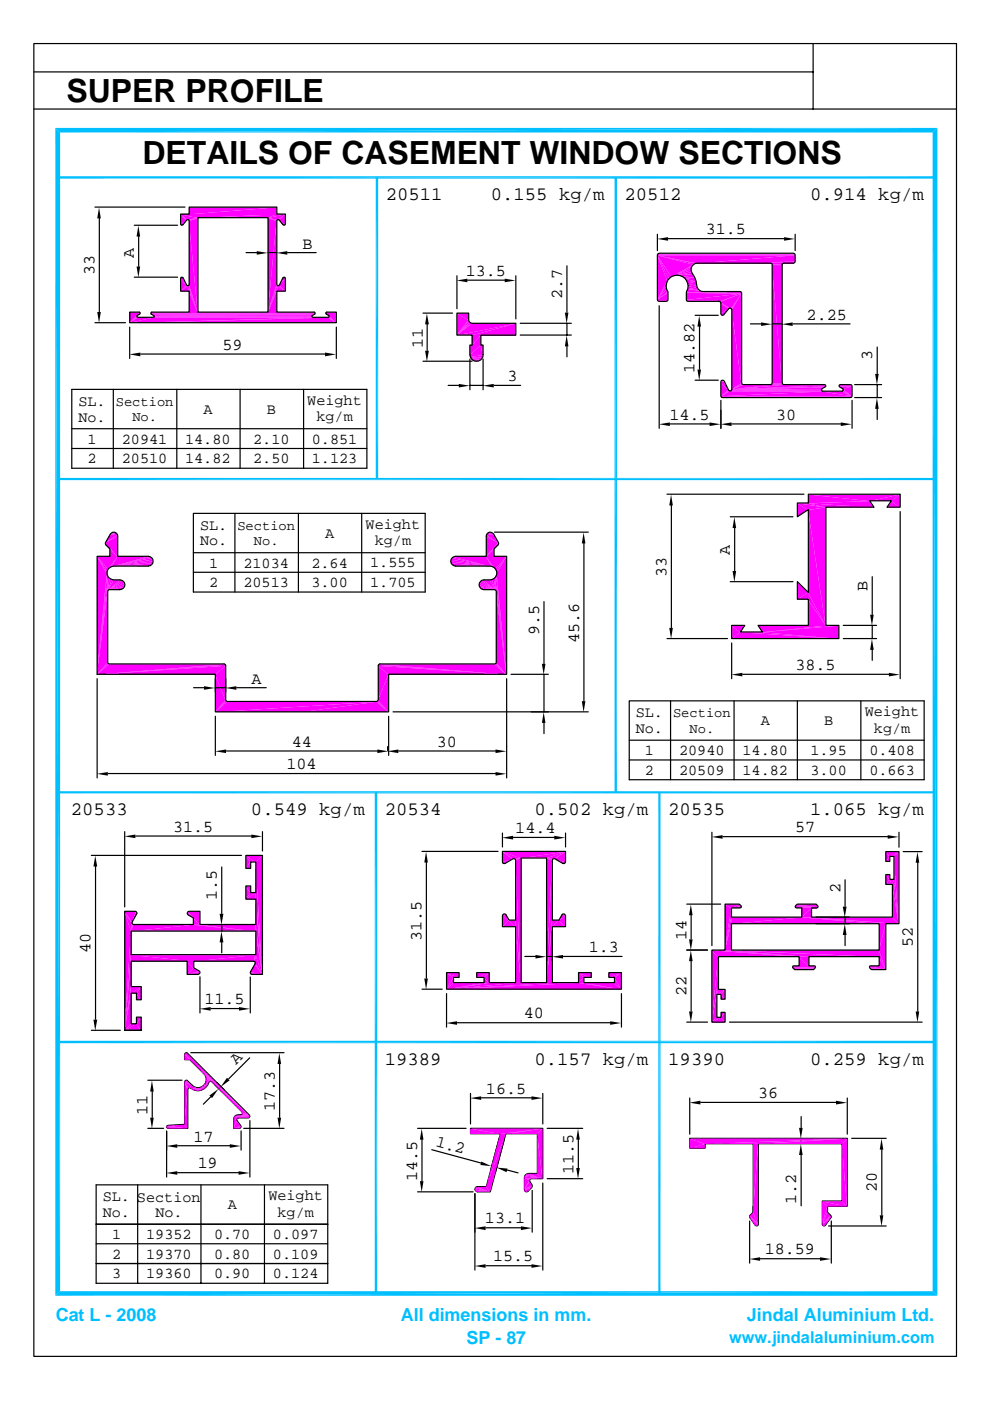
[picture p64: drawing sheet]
<svg xmlns="http://www.w3.org/2000/svg" width="210mm" height="297mm" viewBox="0 0 210 297" stroke-linecap="round" stroke-linejoin="round" font-family="sans-serif">
<defs><g id="words">
<g font-size="6.8">
<text x="14.1" y="21.5">SUPER PROFILE</text>
<text x="30.2" y="34.7">DETAILS OF CASEMENT WINDOW SECTIONS</text>
</g>
<g font-size="4">
<text x="81.8" y="42.5">20511</text>
<text x="104.1" y="42.5">0.155 kg/m</text>
<text x="132.4" y="42.5">20512</text>
<text x="171.7" y="42.5">0.914 kg/m</text>
<text x="15" y="172.8">20533</text>
<text x="53.2" y="172.8">0.549 kg/m</text>
<text x="81.6" y="172.8">20534</text>
<text x="113.3" y="172.8">0.502 kg/m</text>
<text x="141.7" y="172.8">20535</text>
<text x="171.7" y="172.8">1.065 kg/m</text>
<text x="81.6" y="225.8">19389</text>
<text x="113.3" y="225.8">0.157 kg/m</text>
<text x="141.7" y="225.8">19390</text>
<text x="171.7" y="225.8">0.259 kg/m</text>
</g>
<g font-size="3.8" fill="#00bfff">
<text x="11.8" y="280.1">Cat L - 2008</text>
<text x="85" y="280.1">All dimensions in mm.</text>
<text x="158.4" y="280.1">Jindal Aluminium Ltd.</text>
<text x="98.9" y="285.1">SP - 87</text>
</g>
<g font-size="3.6">
<text x="64.1" y="52.7">B</text>
<text x="149.6" y="49.7">31.5</text>
<text x="20" y="58.4" transform="rotate(-90 20 58.4)">33</text>
<text x="28.4" y="54.8" transform="rotate(-90 28.4 54.8)">A</text>
<text x="98.8" y="58.5">13.5</text>
<text x="119.2" y="63.3" transform="rotate(-90 119.2 63.3)">2.7</text>
<text x="171" y="67.8">2.25</text>
<text x="47.2" y="74.2">59</text>
<text x="89.6" y="73.7" transform="rotate(-90 89.6 73.7)">11</text>
<text x="185" y="76.4" transform="rotate(-90 185 76.4)">3</text>
<text x="107.6" y="80.8">3</text>
<text x="147.3" y="79.1" transform="rotate(-90 147.3 79.1)">14.82</text>
<text x="141.9" y="89">14.5</text>
<text x="164.6" y="89">30</text>
<text x="154.8" y="117.6" transform="rotate(-90 154.8 117.6)">A</text>
<text x="141.3" y="122.3" transform="rotate(-90 141.3 122.3)">33</text>
<text x="183.9" y="125.2" transform="rotate(-90 183.9 125.2)">B</text>
<text x="114.3" y="134.6" transform="rotate(-90 114.3 134.6)">9.5</text>
<text x="122.8" y="136.3" transform="rotate(-90 122.8 136.3)">45.6</text>
<text x="168.7" y="142.1">38.5</text>
<text x="53.3" y="144.9">A</text>
<text x="61.8" y="158.4">44</text>
<text x="92.6" y="158.3">30</text>
<text x="60.7" y="163.1">104</text>
<text x="36.7" y="176.3">31.5</text>
<text x="109.3" y="176.6">14.4</text>
<text x="168.6" y="176.5">57</text>
<text x="46" y="190.9" transform="rotate(-90 46 190.9)">1.5</text>
<text x="178.2" y="189.3" transform="rotate(-90 178.2 189.3)">2</text>
<text x="19.2" y="202.1" transform="rotate(-90 19.2 202.1)">40</text>
<text x="89.4" y="199.5" transform="rotate(-90 89.4 199.5)">31.5</text>
<text x="124.8" y="201.9">1.3</text>
<text x="145.5" y="199.2" transform="rotate(-90 145.5 199.2)">14</text>
<text x="193.5" y="200.8" transform="rotate(-90 193.5 200.8)">52</text>
<text x="43.3" y="212.9">11.5</text>
<text x="111" y="215.9">40</text>
<text x="145.5" y="211.2" transform="rotate(-90 145.5 211.2)">22</text>
<text x="50" y="225.9" transform="rotate(-45 50 225.9)">A</text>
<text x="103" y="231.8">16.5</text>
<text x="160.7" y="232.8">36</text>
<text x="31.3" y="236.3" transform="rotate(-90 31.3 236.3)">11</text>
<text x="58.3" y="235.6" transform="rotate(-90 58.3 235.6)">17.3</text>
<text x="41" y="242">17</text>
<text x="92.2" y="243" transform="rotate(15 92.2 243)">1.2</text>
<text x="41.9" y="247.7">19</text>
<text x="88.4" y="250.3" transform="rotate(-90 88.4 250.3)">14.5</text>
<text x="121.6" y="248.9" transform="rotate(-90 121.6 248.9)">11.5</text>
<text x="168.8" y="255.2" transform="rotate(-90 168.8 255.2)">1.2</text>
<text x="185.9" y="252.8" transform="rotate(-90 185.9 252.8)">20</text>
<text x="102.8" y="259.4">13.1</text>
<text x="104.6" y="267.4">15.5</text>
<text x="162.1" y="266">18.59</text>
</g>
<text font-size="3.5" fill="#00bfff" x="154.6" y="284.7">www.jindalaluminium.com</text>
<g font-size="3.2">
<text x="16.6" y="89.4">No.</text>
<text x="16.6" y="86">SL.</text>
<text x="43.1" y="87.7">A</text>
<text x="56.6" y="87.7">B</text>
<text x="65.2" y="85.8">Weight</text>
<text x="67.1" y="89.3">kg/m</text>
<text x="18.6" y="94.1">1</text>
<text x="25.8" y="94.1">20941</text>
<text x="39.2" y="94.1">14.80</text>
<text x="53.7" y="94.1">2.10</text>
<text x="66.1" y="94.1">0.851</text>
<text x="18.6" y="98.2">2</text>
<text x="25.8" y="98.2">20510</text>
<text x="39.2" y="98.2">14.82</text>
<text x="53.7" y="98.2">2.50</text>
<text x="66.1" y="98.2">1.123</text>
<text x="42.4" y="112.3">SL.</text>
<text x="69" y="114">A</text>
<text x="77.5" y="112.1">Weight</text>
<text x="42.4" y="115.6">No.</text>
<text x="79.5" y="115.6">kg/m</text>
<text x="44.4" y="124.5">2</text>
<text x="44.4" y="120.3">1</text>
<text x="51.6" y="124.5">20513</text>
<text x="51.6" y="120.3">21034</text>
<text x="66" y="124.5">3.00</text>
<text x="66" y="120.3">2.64</text>
<text x="78.5" y="124.5">1.705</text>
<text x="78.5" y="120.3">1.555</text>
<text x="134.8" y="152.1">SL.</text>
<text x="134.8" y="155.4">No.</text>
<text x="161.3" y="153.8">A</text>
<text x="174.8" y="153.8">B</text>
<text x="183.3" y="151.9">Weight</text>
<text x="185.3" y="155.3">kg/m</text>
<text x="136.7" y="160.1">1</text>
<text x="144" y="160.1">20940</text>
<text x="157.4" y="160.1">14.80</text>
<text x="171.8" y="160.1">1.95</text>
<text x="184.3" y="160.1">0.408</text>
<text x="136.7" y="164.3">2</text>
<text x="144" y="164.3">20509</text>
<text x="157.4" y="164.3">14.82</text>
<text x="171.8" y="164.3">3.00</text>
<text x="184.3" y="164.3">0.663</text>
<text x="21.8" y="254.7">SL. Section</text>
<text x="48.3" y="256.4">A</text>
<text x="56.9" y="254.5">Weight</text>
<text x="58.8" y="257.9">kg/m</text>
<text x="21.8" y="258">No.</text>
<text x="23.7" y="262.7">1</text>
<text x="31" y="262.7">19352</text>
<text x="32.9" y="258">No.</text>
<text x="45.4" y="262.7">0.70</text>
<text x="57.9" y="262.7">0.097</text>
<text x="23.7" y="266.9">2</text>
<text x="31" y="266.9">19370</text>
<text x="45.4" y="266.9">0.80</text>
<text x="57.9" y="266.9">0.109</text>
<text x="23.7" y="271">3</text>
<text x="31" y="271">19360</text>
<text x="45.4" y="271">0.90</text>
<text x="57.9" y="271">0.124</text>
</g>
<g font-size="2.9">
<text x="24.6" y="86">Section</text>
<text x="28.1" y="89.3">No.</text>
<text x="50.3" y="112.3">Section</text>
<text x="53.8" y="115.6">No.</text>
<text x="142.7" y="152">Section</text>
<text x="146.2" y="155.3">No.</text>
</g>
</g></defs>
<g fill="#f0f">
<path d="M150.9 216.8l1.9-1 .9 1z"/>
<path d="M150.9 216.8l1-1h.9z"/>
<path d="M153.7 214.7v2.1l-.9-1z"/>
<path d="M152.8 214.7h.9l-.9 1.1z"/>
<path d="M151.9 210.9v4.9l-1 1z"/>
<path d="M152.8 210.9l.9 1h-.9z"/>
<path d="M151.9 210.9l1.8-1.1-.9 1.1z"/>
<path d="M153.7 209.8v2.1l-.9-1z"/>
<path d="M152.3 209.8h1.4l-1.8 1.1z"/>
</g>
<path d="M168.1 205.5h4.7M184.4 205.5h3.3" fill="none" stroke="#f0f" stroke-width=".34"/>
<path d="M168 205.2h4.8" fill="none" stroke="#f0f" stroke-width=".21"/>
<path d="M184.3 205.1l3.4 .5-3.3-.3z" fill="#f0f"/>
<path d="M168 205h4.8" fill="none" stroke="#f0f" stroke-width=".21"/>
<path d="M184.4 204.9l3.3 .7-3.4-.5z" fill="#f0f"/>
<path d="M168 205h4.8M168.1 204.9h4.7" fill="none" stroke="#f0f" stroke-width=".21"/>
<g fill="#f0f">
<path d="M184.4 204.9l3.3 .7z"/>
<path d="M184.5 204.8h1.9l1.3 .8z"/>
</g>
<path d="M168.1 204.9h3.3M168.3 204.8h3.1" fill="none" stroke="#f0f" stroke-width=".21"/>
<path d="M152.1 202.9v8" fill="none" stroke="#f0f" stroke-width=".34"/>
<g fill="#f0f">
<path d="M152.3 202.9l-.4 8-1 5.9z"/>
<path d="M169.4 202.9l2 1.9h-2z"/>
<path d="M169.4 202.9h2v1.9z"/>
<path d="M186.4 202.9l1.3 2.7-1.3-.8z"/>
<path d="M150.9 201.5l20.5 1.4h-2z"/>
<path d="M150.9 201.5l18.5 1.4h-17.1z"/>
<path d="M150.9 201.5l1.4 1.4-1.4 13.9z"/>
<path d="M150.9 201.5h2.8l17.7 1.4z"/>
<path d="M153.7 201.5l32.7 1.4h-15z"/>
<path d="M153.7 201.5l32.7 1.4z"/>
<path d="M155 201.5h31.4v1.4z"/>
<path d="M186.4 201.5l1.3 4.1-1.3-2.7z"/>
<path d="M187.7 195.9v9.7l-1.3-4.1z"/>
<path d="M155 195.9v5.6h-1.3z"/>
</g>
<path d="M186.4 195.9h4.1" fill="none" stroke="#f0f" stroke-width=".21"/>
<g fill="#f0f">
<path d="M186.4 195.9h1.3l-1.3 5.6z"/>
<path d="M169.9 194.5l20.6 1.4h-4.1z"/>
<path d="M155 195.9l14.9-1.4 16.5 1.4z"/>
<path d="M169.9 194.5h2.1l18.5 1.4z"/>
<path d="M172 194.5h17.1l1.4 1.4z"/>
<path d="M155 194.5h14.9l-14.9 1.4z"/>
<path d="M155 194.5v1.4l-1.3 5.6z"/>
<path d="M155 192.6v1.9l-1.3 7z"/>
<path d="M169.9 194.5l2.1-1.9v1.9z"/>
</g>
<path d="M169.9 192.6h3.2" fill="none" stroke="#f0f" stroke-width=".21"/>
<path d="M169.9 192.6h2.1l-2.1 1.9z" fill="#f0f"/>
<path d="M155 192.5h2.1M168.5 192.4h4.9M168.5 192.2h4.9M168.6 192.5h4.7" fill="none" stroke="#f0f" stroke-width=".21"/>
<path d="M155 192.4h2.1" fill="none" stroke="#f0f" stroke-width=".25"/>
<g fill="#f0f">
<path d="M155 192.6l2.1-.5v.2z"/>
<path d="M155 192.6l1.7-.8 .4 .3z"/>
<path d="M153.7 191.8h3l-1.7 .8z"/>
<path d="M153.7 191.8l1.3 .8-1.3 8.9z"/>
</g>
<path d="M168.6 191.9h4.7" fill="none" stroke="#f0f" stroke-width=".34"/>
<g fill="#f0f">
<path d="M189.1 187.6l1.4 8.3-1.4-1.4z"/>
<path d="M188.6 186.5l.5 1.1h-1.4z"/>
<path d="M188.6 186.5h.9l-.4 1.1z"/>
<path d="M189.5 186.5l1 9.4-1.4-8.3z"/>
<path d="M187.7 185.5l.9 1-.9 1.1z"/>
<path d="M187.7 185.5h.9v1z"/>
<path d="M188.6 181.6v1.1h-.9z"/>
<path d="M189.5 181.6l1 14.3-1-9.4z"/>
<path d="M187.7 180.6l.9 1-.9 1.1z"/>
<path d="M187.7 180.6h2.8l-1.9 1z"/>
<path d="M188.6 181.6l1.9-1-1 1z"/>
<path d="M189.5 181.6l1-1v15.3z"/>
<path d="M94.6 209.8l28-1.4 9.1 1.4z"/>
<path d="M94.6 209.8l22.5-1.4h5.5z"/>
<path d="M94.6 209.8l14.7-1.4h7.8z"/>
<path d="M94.6 209.8l9.1-1.4h5.6z"/>
<path d="M122.6 208.4h1.1l8 1.4z"/>
<path d="M123.7 208.4h6.5l1.5 1.4z"/>
</g>
<path d="M109.3 208.4h7.8" fill="none" stroke="#f0f" stroke-width=".21"/>
<g fill="#f0f">
<path d="M94.6 209.8l8-1.4h1.1z"/>
<path d="M94.6 209.8l1.5-1.4h6.5z"/>
<path d="M96.1 207.3v1.1l-1.5 1.4z"/>
<path d="M122.6 208.4l1.1-1.1v1.1z"/>
<path d="M130.2 207.3l1.5 2.5-1.5-1.4z"/>
<path d="M102.6 207.3l1.1 1.1h-1.1z"/>
<path d="M94.6 206.3h2.7v1z"/>
<path d="M94.6 206.3l2.7 1h-1.2z"/>
<path d="M94.6 206.3l1.5 1-1.5 2.5z"/>
<path d="M122.6 206.3h2.7v1z"/>
<path d="M122.6 206.3l2.7 1h-1.6z"/>
<path d="M122.6 206.3l1.1 1-1.1 1.1z"/>
<path d="M101 206.3h2.7l-2.7 1z"/>
<path d="M101 207.3l2.7-1-1.1 1z"/>
<path d="M102.6 207.3l1.1-1v2.1z"/>
<path d="M129 206.3h2.7l-2.7 1z"/>
<path d="M129 207.3l2.7-1-1.5 1z"/>
<path d="M130.2 207.3l1.5-1v3.5z"/>
<path d="M117.1 196.5v11.9h-1.3z"/>
<path d="M109.3 196.5l1.1 11.9h-1.1z"/>
<path d="M117.1 196.5l1.3-1.4 1.4 1.4z"/>
<path d="M117.1 195.1h1.3l-1.3 1.4z"/>
<path d="M117.1 195.1v1.4l-1.3 11.9z"/>
<path d="M106.5 196.5l1.4-1.4 1.4 1.4z"/>
<path d="M107.9 195.1h1.4v1.4z"/>
<path d="M109.3 195.1l1.1 13.3-1.1-11.9z"/>
<path d="M118.4 195.1l1.4-.8v2.2z"/>
<path d="M106.5 194.3l1.4 .8-1.4 1.4z"/>
<path d="M106.5 194.3l.7-.3 .7 1.1z"/>
<path d="M119.1 194l.7 .3-1.4 .8z"/>
<path d="M119.1 194h.7v.3z"/>
<path d="M106.5 194h.7l-.7 .3z"/>
<path d="M119.1 194l.5-.1 .2 .1z"/>
<path d="M106.5 194l.6-.1 .1 .1z"/>
<path d="M119.2 193.9h.4l-.5 .1z"/>
<path d="M106.7 193.9h.4l-.6 .1z"/>
<path d="M119.2 193.9h.4z"/>
<path d="M106.7 193.9h.4z"/>
<path d="M106.6 183.1h.4z"/>
<path d="M119.3 183.1h.3z"/>
<path d="M119.3 183.1l.5-.1z"/>
<path d="M106.5 183l.5 .1z"/>
<path d="M119.3 183.1l.5-.3v.2z"/>
<path d="M106.5 182.8l.5 .3-.5-.1z"/>
<path d="M117.1 182.5v12.6l-1.3 13.3z"/>
<path d="M109.3 182.5l1.1 25.9-1.1-13.3z"/>
<path d="M106.5 182.8l2.2-.7-1.7 1z"/>
<path d="M117.6 182.1l2.2 .7-.5 .3z"/>
<path d="M108.9 182.1l1.5-.1z"/>
<path d="M109.1 182.1l1.3-.1-1.2 .3z"/>
<path d="M109.2 182.3l1.2-.3-1.1 .5z"/>
<path d="M109.3 182.5l1.1-.5v26.4z"/>
<path d="M115.8 182l1.6 .1z"/>
<path d="M115.8 182l1.4 .1-.1 .2z"/>
<path d="M115.8 182l1.3 .3v.2z"/>
<path d="M115.8 182l1.3 .5-1.3 25.9z"/>
<path d="M106.5 180.6l3.9 1.4-1.5 .1z"/>
<path d="M106.5 180.6l2.4 1.5h-.2z"/>
<path d="M106.5 180.6l2.2 1.5-2.2 .7z"/>
<path d="M106.5 180.6h13.3l-9.4 1.4z"/>
<path d="M110.4 182l9.4-1.4-4 1.4z"/>
<path d="M115.8 182l4-1.4-2.4 1.5z"/>
<path d="M117.4 182.1l2.4-1.5-2.2 1.5z"/>
<path d="M117.6 182.1l2.2-1.5v2.2z"/>
<path d="M26.4 218.5l2.5-1.4 1 1.4z"/>
<path d="M26.4 218.5l1.4-1.4h1.1z"/>
<path d="M28.9 215.7h1l-1 1.4z"/>
<path d="M29.9 215.7v2.8l-1-1.4z"/>
<path d="M27.8 210.6v6.5l-1.4 1.4z"/>
<path d="M28.9 210.6l1 1.4h-1z"/>
<path d="M27.8 210.6l2.1-1.4-1 1.4z"/>
<path d="M29.9 209.2v2.8l-1-1.4z"/>
<path d="M27.8 209.2h2.1l-2.1 1.4z"/>
<path d="M27.8 209.2v1.4l-1.4 7.9z"/>
</g>
<path d="M39.6 206.6h2.5M39.6 206.6h2.7M53 206.6h2.6M53.2 206.6h2.4" fill="none" stroke="#f0f" stroke-width=".21"/>
<path d="M53 206.5h2.6" fill="none" stroke="#f0f" stroke-width=".38"/>
<path d="M39.6 206.4h2.7" fill="none" stroke="#f0f" stroke-width=".42"/>
<g fill="#f0f">
<path d="M53 206.1l2.6 .6-2.6-.4z"/>
<path d="M39.6 206.7l2.7-.7v.2z"/>
<path d="M39.6 206.7l2.5-.8 .2 .1z"/>
<path d="M39.6 206.7l1.4-1.4 1.1 .6z"/>
<path d="M54 204.4l1.6 2.3-2.6-.6z"/>
<path d="M54.1 204.2l1.5 2.5-1.6-2.3z"/>
<path d="M54 204l1.6 2.7z"/>
<path d="M27.8 203.9v5.3l-1.4 9.3z"/>
<path d="M39.6 203.9l1.4 1.4-1.4 1.4z"/>
</g>
<path d="M27.8 203.9h13.2" fill="none" stroke="#f0f" stroke-width=".21"/>
<g fill="#f0f">
<path d="M39.6 203.9h1.4v1.4z"/>
<path d="M27.8 202.5h26.4l-13.2 1.4z"/>
<path d="M41 203.9l13.2-1.4-.5 1.4z"/>
<path d="M54.2 202.5l-.3 1.4h-.2z"/>
<path d="M54.2 202.5l-.2 1.5-.1-.1z"/>
<path d="M54.2 202.5l1.4 4.2-1.6-2.7z"/>
<path d="M27.8 202.5l13.2 1.4h-13.2z"/>
<path d="M27.8 202.5v1.4l-1.4 14.6z"/>
<path d="M27.8 197.5v5l-1.4 16z"/>
<path d="M54.2 197.5l1.4 9.2-1.4-4.2z"/>
<path d="M28.3 196.1h12.6l-13.1 1.4z"/>
<path d="M27.8 197.5l13.1-1.4 13.3 1.4z"/>
<path d="M40.9 196.1h1.4l11.9 1.4z"/>
<path d="M42.3 196.1h11.9v1.4z"/>
<path d="M54.2 196.1l1.4 10.6-1.4-9.2z"/>
<path d="M28.1 196l.2 .1-.5 1.4z"/>
<path d="M28 195.9l.1 .1-.3 1.5z"/>
<path d="M27.9 195.7l-.1 1.8z"/>
<path d="M40.9 194.7l1.4 1.4h-1.4z"/>
<path d="M39.7 193.9l1.2 .8z"/>
<path d="M39.6 193.7l1.3 1-1.2-.8z"/>
<path d="M29 193.7l-1 1.8z"/>
<path d="M39.7 193.5l1.2 1.2-1.3-1z"/>
<path d="M28.9 193.5l.1 .2-1 1.8z"/>
<path d="M39.8 193.3l1.1 1.4-1.2-1.2z"/>
<path d="M39.8 193.3l2.5 2.8z"/>
<path d="M28.8 193.3l.1 .2-.9 2z"/>
</g>
<path d="M26.4 193.3h2.4" fill="none" stroke="#f0f" stroke-width=".21"/>
<g fill="#f0f">
<path d="M26.4 193.3h2.4l-.8 2.2z"/>
<path d="M26.4 193.3l1.6 2.2-.1 .2z"/>
<path d="M26.4 193.3l1.5 2.4-.1 1.8z"/>
<path d="M26.4 193.3l1.4 4.2-1.4 21z"/>
</g>
<path d="M39.8 193.3h2.5" fill="none" stroke="#f0f" stroke-width=".21"/>
<g fill="#f0f">
<path d="M39.8 193.3h2.5v2.8z"/>
<path d="M54.2 190.7l1.4 16-1.4-10.6z"/>
<path d="M54.2 189.3l1.4 17.4-1.4-16z"/>
<path d="M52.1 190.7l2.1-1.4v1.4z"/>
<path d="M53.1 189.3h1.1l-2.1 1.4z"/>
<path d="M52.1 187.9h1v1.4z"/>
<path d="M52.1 187.9l1 1.4-1 1.4z"/>
<path d="M53.1 182.8v1.4h-1z"/>
<path d="M54.2 182.8l1.4 23.9-1.4-17.4z"/>
<path d="M52.1 181.4l2.1 1.4h-1.1z"/>
<path d="M52.1 181.4l1 1.4-1 1.4z"/>
<path d="M52.1 181.4h3.5l-1.4 1.4z"/>
<path d="M54.2 182.8l1.4-1.4v25.3z"/>
<path d="M27.4 68.5l42.1-1.2 1.7 1.2z"/>
<path d="M27.4 68.5l42.1-1.2z"/>
<path d="M27.4 68.5l5-1.2h33.9z"/>
<path d="M27.4 68.5l1.8-1.2h3.2z"/>
</g>
<path d="M32.4 67.3h33.9" fill="none" stroke="#f0f" stroke-width=".21"/>
<g fill="#f0f">
<path d="M27.4 68.5l1.6-1.2h.2z"/>
<path d="M69.5 67.3h.2l1.5 1.2z"/>
</g>
<path d="M32.4 67.3h33.7M32.6 67.2h33.5" fill="none" stroke="#f0f" stroke-width=".21"/>
<path d="M69.7 67.1l1.5 1.4-1.5-1.2z" fill="#f0f"/>
<path d="M32.6 67.2h33.5" fill="none" stroke="#f0f" stroke-width=".21"/>
<path d="M27.4 68.5l1.6-1.4v.2z" fill="#f0f"/>
<path d="M32.6 67h33.6" fill="none" stroke="#f0f" stroke-width=".21"/>
<path d="M27.4 68.5l1.6-1.5z" fill="#f0f"/>
<path d="M32.5 67h33.7" fill="none" stroke="#f0f" stroke-width=".21"/>
<path d="M69.6 67l1.6 1.5z" fill="#f0f"/>
<path d="M32 66.8h34.7" fill="none" stroke="#f0f" stroke-width=".3"/>
<path d="M31.9 66.6h34.8" fill="none" stroke="#f0f" stroke-width=".21"/>
<path d="M69 66.5l.6 .5z" fill="#f0f"/>
<path d="M31.9 66.6h34.9" fill="none" stroke="#f0f" stroke-width=".21"/>
<g fill="#f0f">
<path d="M29 67l.7-.5z"/>
<path d="M29.6 66.3l.1 .2-.7 .5z"/>
<path d="M27.4 68.5l2.2-2.2z"/>
</g>
<path d="M31.9 66.4h34.9" fill="none" stroke="#f0f" stroke-width=".21"/>
<g fill="#f0f">
<path d="M69 66.3l.6 .7-.6-.5z"/>
<path d="M69 66.3l2.2 2.2z"/>
</g>
<path d="M32 66.3h34.7M69 66.3h2.2" fill="none" stroke="#f0f" stroke-width=".21"/>
<path d="M69 66.3l2.2-.1v2.3z" fill="#f0f"/>
<path d="M27.4 66.3h2.2" fill="none" stroke="#f0f" stroke-width=".21"/>
<path d="M27.4 66.2l2.2 .1-2.2 2.2z" fill="#f0f"/>
<path d="M40 66.2l26.7 .1" fill="none" stroke="#f0f" stroke-width=".21"/>
<g fill="#f0f">
<path d="M58.6 61.8v4.4h-1.8z"/>
<path d="M40 61.8l1.9 4.4h-1.9z"/>
<path d="M38.2 61.8l1.5-1.2 .3 1.2z"/>
<path d="M39.7 60.6l2.2 5.6z"/>
<path d="M59 60.6l1.5 1.2h-1.9z"/>
<path d="M59 60.6l-2.2 5.6z"/>
<path d="M58.7 60.6h.3l-2.2 5.6z"/>
<path d="M39.7 60.6h.3l1.9 5.6z"/>
<path d="M39.5 60.5l.2 .1-1.5 1.2z"/>
<path d="M59 60.6l.2-.1 1.3 1.3z"/>
<path d="M58.6 60.4l.1 .2-1.9 5.6z"/>
<path d="M40 60.4l1.9 5.8-1.9-5.6z"/>
<path d="M60.5 59.1v2.7l-1.3-1.3z"/>
<path d="M38.2 59.1l1.3 1.4-1.3 1.3z"/>
<path d="M38.2 59.1l.6-.1 .7 1.5z"/>
<path d="M59.9 59l.6 .1-1.3 1.4z"/>
<path d="M59.9 59l.5-.1 .1 .2z"/>
<path d="M38.3 58.9l.5 .1-.6 .1z"/>
<path d="M38.3 58.9l.3-.1 .2 .2z"/>
<path d="M59.9 59l.2-.2 .3 .1z"/>
<path d="M38.3 47.7h.4z"/>
<path d="M59.9 47.7h.5z"/>
<path d="M59.9 47.7l.6-.2-.1 .2z"/>
<path d="M38.2 47.5l.5 .2h-.4z"/>
<path d="M58.6 46.9v13.5l-1.8 5.8z"/>
<path d="M40 46.9l1.9 19.3-1.9-5.8z"/>
<path d="M38.2 47.5l1.3-.8-.8 1z"/>
<path d="M59.1 46.7l1.4 .8-.6 .2z"/>
<path d="M39.8 46.6l2.1-.4-1.9 .5z"/>
<path d="M40 46.7l1.9-.5-1.9 .7z"/>
<path d="M40 46.9l1.9-.7v20z"/>
<path d="M56.8 46.2l2.1 .4-.2 .1z"/>
<path d="M56.8 46.2l1.9 .5-.1 .2z"/>
<path d="M56.8 46.2l1.8 .7-1.8 19.3z"/>
<path d="M56.8 46.2l3.7-.7-1.6 1.1z"/>
<path d="M58.9 46.6l1.6-1.1-1.4 1.2z"/>
<path d="M59.1 46.7l1.4-1.2v2z"/>
<path d="M56.8 46.2l1.8-.7h1.9z"/>
<path d="M41.9 46.2l16.7-.7-1.8 .7z"/>
<path d="M38.2 45.5h20.4l-16.7 .7z"/>
<path d="M38.2 45.5l3.7 .7-2.1 .4z"/>
<path d="M38.2 45.5l1.6 1.1-.3 .1z"/>
<path d="M38.2 45.5l1.3 1.2-1.3 .8z"/>
</g>
<path d="M38.2 45.5h20.4" fill="none" stroke="#f0f" stroke-width=".21"/>
<g fill="#f0f">
<path d="M40 44h18.6l-18.6 1.5z"/>
<path d="M40 45.5l18.6-1.5v1.5z"/>
<path d="M155.1 135.5l1.8-1.4 20.9 1.4z"/>
<path d="M156.9 134.1h4.7l16.2 1.4z"/>
<path d="M155.1 132.7h2.8l-1 1.4z"/>
<path d="M155.1 132.7l1.8 1.4-1.8 1.4z"/>
<path d="M161.6 134.1l16.2-1.4v2.8z"/>
<path d="M161.6 134.1l13.4-1.4h2.8z"/>
<path d="M160.7 132.7h14.3l-13.4 1.4z"/>
</g>
<path d="M160.7 132.7h14.3" fill="none" stroke="#f0f" stroke-width=".21"/>
<g fill="#f0f">
<path d="M171.3 127.1l3.7 5.6h-3.7z"/>
<path d="M169 127.1l2.3-1.4v1.4z"/>
<path d="M171.3 125.7l3.7 7-3.7-5.6z"/>
<path d="M169 123.4l2.3 2.3-2.3 1.4z"/>
<path d="M171.3 108.1l3.7 24.6-3.7-7z"/>
<path d="M171.3 108.1l3.7-.5v25.1z"/>
<path d="M169 106.7l6 .9-3.7 .5z"/>
<path d="M169 106.7l2.3 1.4-2.3 1.5z"/>
<path d="M169 106.7h2.3l3.7 .9z"/>
<path d="M171.3 106.7l14 .9h-10.3z"/>
<path d="M171.3 106.7l13-.5 1 1.4z"/>
<path d="M188.9 106.2l1.9 1.4h-2.8z"/>
<path d="M184.3 106.2l6.5-1.4-1.9 1.4z"/>
<path d="M188.9 106.2l1.9-1.4v2.8z"/>
<path d="M171.3 104.8h19.5l-6.5 1.4z"/>
<path d="M171.3 104.8l13 1.4-13 .5z"/>
<path d="M64 151l15.8-2.2 2.5 2.2z"/>
<path d="M45.6 151l34.2-2.2-15.8 2.2z"/>
<path d="M45.6 151l2.5-2.2h31.7z"/>
<path d="M47.9 148.7l.2 .1-2.5 2.2z"/>
<path d="M79.8 148.8l.2-.1 2.3 2.3z"/>
<path d="M47.8 148.4l.1 .3-2.3 2.3z"/>
<path d="M80.1 148.4l2.2 2.6-2.3-2.3z"/>
<path d="M82.3 143v8l-2.2-2.6z"/>
<path d="M45.6 143l2.2 5.4-2.2 2.6z"/>
<path d="M20.5 143l27.3-1.8-2.2 1.8z"/>
<path d="M45.6 143l2.2-1.8v7.2z"/>
<path d="M80.1 141.2l27.3 1.8h-25.1z"/>
<path d="M80.1 141.2l2.2 1.8-2.2 5.4z"/>
<path d="M20.5 143l27.2-2 .1 .2z"/>
<path d="M80.2 141l27.2 2-27.3-1.8z"/>
<path d="M20.5 143l27-2.2 .2 .2z"/>
<path d="M20.5 143l2.6-2.2h24.4z"/>
<path d="M80.2 141l.3-.2 26.9 2.2z"/>
<path d="M80.5 140.8h24.3l2.6 2.2z"/>
<path d="M20.5 143l2.4-2.3 .2 .1z"/>
<path d="M104.8 140.8l.3-.1 2.3 2.3z"/>
<path d="M22.8 140.5l.1 .2-2.4 2.3z"/>
<path d="M105.2 140.5l2.2 2.5-2.3-2.3z"/>
<path d="M22.8 125.4v15.1l-2.3 2.5z"/>
<path d="M105.2 125.4l2.2 17.6-2.2-2.5z"/>
</g>
<path d="M23.1 125h2.6M102.2 125h2.6" fill="none" stroke="#f0f" stroke-width=".21"/>
<path d="M23.1 124.9h3M101.9 124.9h2.9" fill="none" stroke="#f0f" stroke-width=".3"/>
<g fill="#f0f">
<path d="M23.1 125.1l3.2-.7-.2 .4z"/>
<path d="M101.6 124.4l3.2 .7-2.9-.3z"/>
<path d="M23.1 125.1l3.3-1-.1 .3z"/>
<path d="M101.5 124.1l3.3 1-3.2-.7z"/>
<path d="M23.1 125.1l3.2-1.5 .1 .5z"/>
<path d="M22.9 125.2l3.4-1.6z"/>
<path d="M101.6 123.6l3.2 1.5-3.3-1z"/>
<path d="M101.6 123.6l3.5 1.6z"/>
<path d="M22.9 125.2l3.2-1.9 .2 .3z"/>
<path d="M101.9 123.3l3.2 1.9-3.5-1.6z"/>
<path d="M22.9 125.2l2.8-2.1 .4 .2z"/>
<path d="M101.9 123.3l.3-.2 2.9 2.1z"/>
<path d="M22.9 125.2l2.5-2.2 .3 .1z"/>
<path d="M24.1 123h1.3l-2.5 2.2z"/>
<path d="M102.2 123.1l.4-.1 2.5 2.2z"/>
<path d="M102.6 123h1.2l1.3 2.2z"/>
<path d="M23.7 122.9l.4 .1-1.2 2.2z"/>
<path d="M23.7 122.9l-.9 2.5z"/>
<path d="M103.8 123l.5-.1 .8 2.3z"/>
<path d="M104.3 122.9l.9 2.5z"/>
<path d="M23.2 122.7l.5 .2-.9 2.5z"/>
<path d="M104.3 122.9l.4-.2 .5 2.7z"/>
<path d="M22.9 122.4l.3 .3-.4 2.7z"/>
<path d="M22.9 122.4l-.1 3-2.3 17.6z"/>
<path d="M104.7 122.7l.3-.3 .2 3z"/>
<path d="M105 122.4l2.4 20.6-2.2-17.6z"/>
<path d="M22.7 122l.2 .4-2.4 20.6z"/>
<path d="M105.2 122l2.2 21-2.4-20.6z"/>
<path d="M22.6 121.6l-2.1 21.4z"/>
<path d="M105.3 121.6l2.1 21.4-2.2-21z"/>
</g>
<path d="M24.1 120h7.6M96.2 120h7.6" fill="none" stroke="#f0f" stroke-width=".21"/>
<path d="M24.1 119.9h8M95.8 119.9h8" fill="none" stroke="#f0f" stroke-width=".3"/>
<g fill="#f0f">
<path d="M24.1 120.1l8.2-.6-.2 .3z"/>
<path d="M95.6 119.5l8.2 .6-8-.3z"/>
<path d="M24.1 120.1l8.3-1.1-.1 .5z"/>
<path d="M95.5 119l8.3 1.1-8.2-.6z"/>
<path d="M24.1 120.1l8.2-1.5 .1 .4z"/>
<path d="M23.7 120.2l8.6-1.6z"/>
<path d="M95.6 118.6l8.2 1.5-8.3-1.1z"/>
<path d="M95.6 118.6l8.7 1.6z"/>
<path d="M23.7 120.2l8.4-1.9 .2 .3z"/>
<path d="M95.8 118.3l8.5 1.9-8.7-1.6z"/>
<path d="M23.7 120.2l8-2.1 .4 .2z"/>
<path d="M95.8 118.3l.4-.2 8.1 2.1z"/>
<path d="M96.2 118.1l6.8-.1 1.3 2.2z"/>
<path d="M103 118l1.7 2.4-.4-.2z"/>
<path d="M103 118l2 2.7z"/>
</g>
<path d="M96.2 118.1h6.8" fill="none" stroke="#f0f" stroke-width=".21"/>
<g fill="#f0f">
<path d="M23.7 120.2l7.7-2.2 .3 .1z"/>
<path d="M24.9 118h6.5l-7.7 2.2z"/>
<path d="M24.9 118l-1.2 2.2-.5 .2z"/>
<path d="M24.9 118l-2 2.7z"/>
<path d="M103 118h4.4l-2.4 2.7z"/>
<path d="M107.4 118l-2.2 3.1-.2-.4z"/>
<path d="M107.4 118l-2.1 3.6-.1-.5z"/>
<path d="M107.4 118v25l-2.1-21.4z"/>
</g>
<path d="M103 118h4.4" fill="none" stroke="#f0f" stroke-width=".21"/>
<g fill="#f0f">
<path d="M20.5 118h4.4l-2 2.7z"/>
<path d="M20.5 118l2.4 2.7-.2 .4z"/>
<path d="M20.5 118l2.2 3.1-.1 .5z"/>
<path d="M20.5 118l2.1 3.6-2.1 21.4z"/>
</g>
<path d="M20.5 118h4.4" fill="none" stroke="#f0f" stroke-width=".21"/>
<g fill="#f0f">
<path d="M23.2 116.4l1.7 1.6h-1.7z"/>
<path d="M103 118l1.7-1.6v1.6z"/>
<path d="M103 118l2.5-2.4z"/>
<path d="M22.4 115.6l2.5 2.4z"/>
<path d="M105.7 115.3l-2.7 2.7z"/>
<path d="M22.3 115.3l2.6 2.7z"/>
<path d="M105.6 115.1l.1 .2-2.7 2.7z"/>
<path d="M22.3 115.1l2.6 2.9-2.6-2.7z"/>
<path d="M22.3 115.1l2.6-1.4v4.3z"/>
<path d="M103 113.7l2.6 1.4-2.6 2.9z"/>
<path d="M22.3 115.1l2.5-1.7 .1 .3z"/>
<path d="M103.1 113.4l2.5 1.7-2.6-1.4z"/>
<path d="M103.1 113.4l1.5-.1 1 1.8z"/>
<path d="M23.3 113.3l1.5 .1-2.5 1.7z"/>
<path d="M23.3 113.3l1.4-.1 .1 .2z"/>
<path d="M103.3 113.2l1.3 .1-1.5 .1z"/>
<path d="M23.5 113.1l1.2 .1-1.4 .1z"/>
<path d="M103.3 113.2l1.1-.1 .2 .2z"/>
<path d="M23.5 113.1l.9-.1 .3 .2z"/>
<path d="M103.3 113.2l.2-.2 .9 .1z"/>
<path d="M103.5 113l.6-.1 .3 .2z"/>
<path d="M23.5 113.1l.3-.2 .6 .1z"/>
<path d="M103.5 113l.6-.1z"/>
<path d="M23.8 112.9l.6 .1z"/>
<path d="M100.5 76.6h.9z"/>
<path d="M100.5 76.6l1.3-.2-.4 .2z"/>
<path d="M100.2 76.4h1.6l-1.3 .2z"/>
<path d="M100.2 76.4l1.9-.3-.3 .3z"/>
</g>
<path d="M99.9 76.2h2.2" fill="none" stroke="#f0f" stroke-width=".3"/>
<path d="M99.7 75.9h2.6" fill="none" stroke="#f0f" stroke-width=".38"/>
<g fill="#f0f">
<path d="M99.7 75.7l2.7-.4-.1 .4z"/>
<path d="M99.6 75.3h2.8l-2.7 .4z"/>
<path d="M99.6 75.3l2.3-2.1 .5 2.1z"/>
<path d="M101.9 73.2h.5v2.1z"/>
<path d="M99.6 73.2h2.3l-2.3 2.1z"/>
</g>
<path d="M99.6 73.2h2.3" fill="none" stroke="#f0f" stroke-width=".21"/>
<path d="M101.9 71.1v2.1h-1.9z" fill="#f0f"/>
<path d="M100 71.1h9.3" fill="none" stroke="#f0f" stroke-width=".21"/>
<g fill="#f0f">
<path d="M100 71.1h1.9l-1.9 2.1z"/>
<path d="M96.8 71.1l12.5-2.5-9.3 2.5z"/>
<path d="M100 71.1l9.3-2.5v2.5z"/>
<path d="M96.8 71.1l3.2-2.5h9.3z"/>
<path d="M96.8 71.1l3-2.6 .2 .1z"/>
<path d="M96.8 71.1l2.7-2.7 .3 .1z"/>
<path d="M99.4 68.1l.1 .3-2.7 2.7z"/>
<path d="M99.3 67.8l.1 .3-2.6 3z"/>
<path d="M96.8 66.4h2.5v1.4z"/>
<path d="M96.8 66.4l2.5 1.4-2.5 3.3z"/>
</g>
<path d="M152.8 84.1h27.8M152.8 84.3h27.8M153 84.3h27.4" fill="none" stroke="#f0f" stroke-width=".21"/>
<g fill="#f0f">
<path d="M152.8 84l21.6-1 6.2 1z"/>
<path d="M174.4 83h4.1l2.1 1z"/>
<path d="M152.8 84l1.9-1h19.7z"/>
</g>
<path d="M154.7 83h19.7" fill="none" stroke="#f0f" stroke-width=".21"/>
<path d="M152.8 84l1.7-1.1 .2 .1z" fill="#f0f"/>
<path d="M154.9 82.9h19.5" fill="none" stroke="#f0f" stroke-width=".21"/>
<path d="M178.5 83l.2-.1 1.9 1.1z" fill="#f0f"/>
<path d="M154.9 82.8h19.3" fill="none" stroke="#f0f" stroke-width=".21"/>
<path d="M152.8 84l1.6-1.3 .1 .2z" fill="#f0f"/>
<path d="M155 82.8h19.2" fill="none" stroke="#f0f" stroke-width=".21"/>
<path d="M178.7 82.7l1.9 1.3-1.9-1.1z" fill="#f0f"/>
<path d="M155 82.7h19.1" fill="none" stroke="#f0f" stroke-width=".21"/>
<path d="M178.6 82.5l2 1.5z" fill="#f0f"/>
<path d="M155.1 82.6h19.1" fill="none" stroke="#f0f" stroke-width=".21"/>
<g fill="#f0f">
<path d="M155.1 82.6l19.8-.5-.7 .4z"/>
<path d="M178 82.1l2.6-.2-2 .6z"/>
<path d="M178.6 82.5l2-.6v2.1z"/>
<path d="M155.1 82.6l19.9-.7-.1 .2z"/>
</g>
<path d="M177.8 82h2.8M177.8 81.9h2.8" fill="none" stroke="#f0f" stroke-width=".21"/>
<path d="M155.1 82.6l19.9-.9v.2z" fill="#f0f"/>
<path d="M177.8 81.8h2.8" fill="none" stroke="#f0f" stroke-width=".25"/>
<path d="M177.9 81.7h2.7M177.9 81.6h2.5" fill="none" stroke="#f0f" stroke-width=".21"/>
<path d="M155.1 82.6l11-1 8.9 .1z" fill="#f0f"/>
<path d="M166.1 81.6h8.9M178.1 81.6h2.3" fill="none" stroke="#f0f" stroke-width=".21"/>
<g fill="#f0f">
<path d="M155.1 82.6l8.2-1h2.8z"/>
<path d="M155.1 82.6l2.5-1h5.7z"/>
</g>
<path d="M163.3 81.6h2.8" fill="none" stroke="#f0f" stroke-width=".21"/>
<path d="M155.1 82.6l2.3-1h.2z" fill="#f0f"/>
<path d="M163.3 81.6h2.6M163.5 81.5h2.4" fill="none" stroke="#f0f" stroke-width=".21"/>
<path d="M155.1 82.6l2.1-1.2 .2 .2z" fill="#f0f"/>
<path d="M163.5 81.5h2.3M163.6 81.3h2.2" fill="none" stroke="#f0f" stroke-width=".21"/>
<path d="M155.1 82.6l2.1-1.4v.2z" fill="#f0f"/>
<path d="M163.6 81.3h2.2" fill="none" stroke="#f0f" stroke-width=".21"/>
<g fill="#f0f">
<path d="M152.8 81.1l1.6 1.6-1.6 1.3z"/>
<path d="M152.8 81.1l.7-.2 .9 1.8z"/>
<path d="M152.8 80.8l.7 .1-.7 .2z"/>
<path d="M152.8 80.8l.5-.1 .2 .2z"/>
<path d="M152.8 80.8l.5-.1z"/>
<path d="M153 80.7h.3z"/>
<path d="M153 66.9h.3z"/>
<path d="M153 66.9l.4-.1z"/>
<path d="M152.8 66.7l.6 .1-.4 .1z"/>
<path d="M152.8 66.5l.6 .3-.6-.1z"/>
<path d="M155.1 65.8l2.1 15.4-2.1 1.4z"/>
<path d="M152.8 66.5l1.6-1-1 1.3z"/>
<path d="M152.8 66.5l1.8-1.1z"/>
<path d="M152.8 64.3l2 1.1h-.2z"/>
<path d="M152.8 64.3l1.8 1.1-1.8 1.1z"/>
<path d="M152.7 64.2l2.1 1.2-2-1.1z"/>
<path d="M152.7 64.2l2.2 1.3z"/>
<path d="M152.6 64l2.3 1.5z"/>
<path d="M139.7 64l1.7-.1z"/>
</g>
<path d="M145.6 63.9h6.8" fill="none" stroke="#f0f" stroke-width=".21"/>
<g fill="#f0f">
<path d="M139.5 63.9h1.9z"/>
<path d="M139.5 63.9l2-.1-.1 .1z"/>
</g>
<path d="M139.3 63.7h2.3M139.4 63.8h2.1M145.5 63.9h6.9" fill="none" stroke="#f0f" stroke-width=".21"/>
<path d="M145.5 63.8h6.9" fill="none" stroke="#f0f" stroke-width=".34"/>
<g fill="#f0f">
<path d="M145.5 63.6l11.7-1.3-4.8 1.7z"/>
<path d="M152.4 64l4.8-1.7-4.6 1.7z"/>
<path d="M152.6 64l4.6-1.7-2.3 3.2z"/>
<path d="M157.2 62.3l-2.1 3.3-.2-.1z"/>
<path d="M157.2 62.3l-2.1 3.5v-.2z"/>
<path d="M157.2 62.3v18.9l-2.1-15.4z"/>
<path d="M139.3 63.6l2.3-1.5v1.5z"/>
<path d="M145.5 62.1l11.7 .2-11.7 1.3z"/>
</g>
<path d="M145.5 62.2h11.7" fill="none" stroke="#f0f" stroke-width=".21"/>
<path d="M139.3 63.6l2.2-1.6z" fill="#f0f"/>
<path d="M145.5 62h11.6" fill="none" stroke="#f0f" stroke-width=".21"/>
<path d="M139.3 63.6l2.2-1.7z" fill="#f0f"/>
<path d="M145.5 61.9h11.5M145.5 61.9h11.3" fill="none" stroke="#f0f" stroke-width=".21"/>
<path d="M145.5 61.8h3.1" fill="none" stroke="#f0f" stroke-width=".25"/>
<g fill="#f0f">
<path d="M141.3 61.3l.2 .6-2.2 1.7z"/>
<path d="M145.8 61.3l2.5 .3-2.8 .3z"/>
</g>
<path d="M145.8 61.5h2.5" fill="none" stroke="#f0f" stroke-width=".3"/>
<path d="M145.8 61.1h2.2" fill="none" stroke="#f0f" stroke-width=".38"/>
<g fill="#f0f">
<path d="M141.2 60.7l.1 .6-2 2.3z"/>
<path d="M145.8 60.7l1.9 .2-1.9 .4z"/>
<path d="M145.8 60.7l1.9-.1v.3z"/>
<path d="M141.3 60.1l-.1 .6-1.9 2.9z"/>
<path d="M145.8 60.1l1.9 .5-1.9 .1z"/>
<path d="M145.8 60.1l1.7-.4 .2 .9z"/>
<path d="M145.5 59.5l2 .2-1.7 .4z"/>
<path d="M141.5 59.5l-2.2 4.1z"/>
<path d="M145.2 59.1l2.3 .6-2-.2z"/>
<path d="M145.2 59.1l2-.2 .3 .8z"/>
</g>
<path d="M144.1 58.7h3.1M144.7 58.9h2.5" fill="none" stroke="#f0f" stroke-width=".38"/>
<g fill="#f0f">
<path d="M143.5 58.4l3.7 .5z"/>
<path d="M143.5 58.4l3.3-.3 .4 .8z"/>
<path d="M143.5 58.4l3.1-.7 .2 .4z"/>
<path d="M142.9 58.5l3.7-.8z"/>
<path d="M142.9 58.5l3.6-1.2 .1 .4z"/>
<path d="M142.9 58.5l3.6-1.7v.5z"/>
<path d="M142.3 58.7l4.2-1.9z"/>
<path d="M142.3 58.7l4.4-2.2-.2 .3z"/>
<path d="M163.7 56.2l2.1 25h-2.1z"/>
<path d="M163.7 56.2h2.1v25z"/>
<path d="M142.3 58.7l4.7-2.6-.3 .4z"/>
</g>
<path d="M147.8 55.9h20.4M147.8 55.8h20.6M147.8 55.8h20.7M163.5 56h2.4M163.6 56.1h2.2" fill="none" stroke="#f0f" stroke-width=".21"/>
<path d="M147.8 55.7h20.7" fill="none" stroke="#f0f" stroke-width=".38"/>
<g fill="#f0f">
<path d="M147.8 55.9l20.7-1.8v1.4z"/>
<path d="M139.3 54.1h29.2l-20.7 1.8z"/>
<path d="M139.3 54.1l8.5 1.8h-.4z"/>
<path d="M139.3 54.1l8.1 1.8-.4 .2z"/>
<path d="M139.3 54.1l7.7 2-4.7 2.6z"/>
<path d="M139.3 54.1l3 4.6-.4 .4z"/>
<path d="M139.3 54.1l2.6 5-.4 .4z"/>
<path d="M139.3 54.1l2.2 5.4-2.2 4.1z"/>
</g>
<path d="M139.3 54h29.2M139.4 53.9h29.1M139.5 53.8h28.9" fill="none" stroke="#f0f" stroke-width=".21"/>
<g fill="none" stroke="#000" stroke-width=".25">
<path d="M20.1 43.9h19.1M21.1 46.2v19.9M28.5 47.8h9.2M28.5 58.8h9.2M29.4 50.1v6.3M38.3 45.4h1.8v-1.5h18.6v1.5h1.8l-.1 2.3-.4-.1-1-1.1-.3 .3 .1 13.7 .2 .1 .2-.2 .8-1.5 .2-.1h.2l.1 .3v2.6h-1.8v4.5h7.9l.2 .1-.1 .3-.6 .4 .2 .3h3.3l.2-.3-.6-.4-.1-.3 2.2-.1v2.2h-43.8v-2.2l2.2 .1-.1 .3-.6 .4 .2 .3 3.5-.1v-.2l-.7-.6 .2-.2h7.9v-4.5h-1.8l.1-2.9h.2l.2 .1 .8 1.5 .2 .2 .3-.3v-13.5l-.3-.3-1 1.1-.4 .1zM42 46.2h14.8v20h-14.8zM52.2 53.6h2.3M56.8 53.6h1.9M61 53.6h6M20.1 68.4h6.5M27.5 69.3v6.7"/>
<path d="M29.8 75.1h39.2M71.3 69.3v6.7M15.2 99.3v-16.7h62.6v16.7M15.2 90.9h62.6M15.2 95.1h62.6M24 82.6v16.7M37.5 82.6v16.7M50.9 82.6v16.7M64.4 82.6v16.7M23.6 113a.81 .81 0 0 1 .9-.1 .81 .81 0 0 1 .5 .8v4.2h6.4a1.04 1.04 0 0 1 1 1.1 1.04 1.04 0 0 1-1 1h-7.2a1.46 1.46 0 0 0-1.5 1.5 1.46 1.46 0 0 0 1.5 1.4h1.2a1.04 1.04 0 0 1 1.1 1.1 1.04 1.04 0 0 1-1.1 1h-2.3l-.3 .4 .1 15.3 24.6 .1 .4 .3v7.3l.3 .3h31.7l.3-.3v-7.3l.3-.3 24.6-.1 .1-15.3-.3-.4h-2.3a1.04 1.04 0 0 1-1-1 1.04 1.04 0 0 1 1-1.1 2.32 2.32 0 0 0 2.5-.5 1.46 1.46 0 0 0-1.2-2.4h-7.3a1.04 1.04 0 0 1-1-1 1.04 1.04 0 0 1 1-1.1h6.5v-4.2a.84 .84 0 0 1 .6-.8 .84 .84 0 0 1 1 .3l1 2.1-.9 1.1v1.5h2.6v25.1h-25v7.9h-36.7v-7.9h-25.1v-25.1h2.7v-1.5l-1-1.1zM41 108.8h49.1v16.7h-49.1zM41 117.2h49.1"/>
<path d="M49.8 108.8v16.7M63.3 108.8v16.7M76.7 108.8v16.7M104.8 112.8h19.9M123.8 115.2v33.4M141.4 104.8h29.1M142.3 107.1v26M154.8 109.6h13.3M155.8 111.9v9.1M169.1 106.6h2.3v-1.8h19.5v2.7h-2.8l.9-1.3h-4.6l.9 1.3h-10.2v25.1h2.8v2.8h-22.8v-2.8h2.8l-.9 1.4h4.6l-.9-1.4h10.7v-5.6h-2.3v-3.7l2.3 2.3v-17.6l-2.3 1.6zM190.9 108.5v35.4M41 121.3h49.1"/>
<path d="M115.3 127.6v13.1M141.4 135.4h12.8M154.8 123.3h13.3M155.1 136.3v7.6M178.8 135.4h7.1M178.8 132.6h7.1M184.9 122.3v8M184.9 132.6v2.8M184.9 137.7v2.3M20.6 143.9v21M41 145.8h2.3M45.7 143.9v2.8"/>
<path d="M45.7 151.9v8.3M45.7 145.8h2.2M47.9 143.9v2.8M48 159.2h32.1M50.2 145.8h6.3M82.2 158.3v.8M82.4 151.9v8.3M83.3 150.9h41.4M84.5 159.2h20.6M107.4 143.9v21M108.4 143h7.9M115.3 143v7.9"/>
<path d="M115.3 153.2v2.3M133.4 148.6h62.5v16.7h-62.5zM133.4 156.9h62.5M142.2 148.6v16.7M155.6 148.6v16.7M157.5 143h31M169.1 148.6v16.7M182.5 148.6v16.7M22.9 164h82.2M26.4 176.3v16M28.8 177.3h24.6M55.6 176.3v4.1"/>
<path d="M106.5 176.6v3M108.9 177.6h8.7M119.9 176.6v3M133.4 161.1h62.5M150.9 176.5v24M153.3 177.4h35M190.6 176.5v3.1M19.4 181.4h31.8M20.3 183.6v32.5M27.8 197.4h26.5v5h-26.5zM47 183.8v9.9M47 196v1.4"/>
<path d="M47 199.7v2.3M89.5 180.5h16.1M90.4 182.8v24.6M106.5 180.5h13.4v2.2a.4 .4 0 0 1-.6 .4l-1.6-1-.5 .1-.1 12.9h1.4l.6-1.1a.41 .41 0 0 1 .5-.2 .41 .41 0 0 1 .3 .4v2.3h-2.8v11.8h5.6v-2.1h2.7v1h-1.6v1.1h6.5v-1.1h-1.2v-1h2.7v3.5h-37.1v-3.5h2.6v1h-1.1v1.1h6.4v-1.1h-1.5v-1h2.6v2.1h5.6v-11.8h-2.8l.1-2.5a.41 .41 0 0 1 .7 0l.6 1.1h1.4v-12.7a.38 .38 0 0 0-.5-.3l-1.7 1h-.4l-.2-.4zM110.5 181.9h5.4v26.4h-5.4zM115.9 197.4v6.3M117.1 197.4v6.3M145.6 191.7h7.2M146.5 194v5.1M153.7 191.7h3l.4 .3 .1 .2-.3 .3h-1.8v1.9h14.9v-1.9l-1.3-.1v-.4l.4-.3h3.9l.4 .3v.4l-1.3 .1v1.9h17.1v-6.9h-1.4v-2.1h.9v1h.8v-4.8h-.8v1h-.9v-2h2.8v15.2h-2.8v9.8h-3l-.4-.4-.1-.2 .3-.2h1.8v-2h-14.9v2h1.3v.4l-.3 .4h-4l-.4-.4v-.4h1.3v-2h-17.1v7h1.4v2h-.8v-1h-.9v4.9h.9v-1.1h.8v2.1h-2.8v-15.3h2.8zM155.1 195.8h31.3v5.6h-31.3zM173 194.4h7.1"/>
<path d="M173 195.8h7.1M179.2 186.5v5.7M179.2 194.4v1.4M179.2 198.2v2.3M191.5 180.6h4M194.6 182.8v31.6M19.4 218.4h6.1M26.4 218.4v-25.2h2.3a.38 .38 0 0 1 .3 .6l-1 1.8 .2 .4h12.8v-1.4l-1.1-.6a.41 .41 0 0 1-.2-.5 .41 .41 0 0 1 .4-.3h2.3v2.8h11.9v-5.4h-2.2v-2.8h1v1.4h1.2v-6.4h-1.2v1.3h-1v-2.7h3.5v25.2h-2.2a.38 .38 0 0 1-.3-.6l1-1.6-.1-.6h-12.9v1.4l1.1 .6a.41 .41 0 0 1 .2 .5 .41 .41 0 0 1-.4 .3h-2.3v-2.8h-11.9v5.4h2.2v2.8h-1.1v-1.4h-1.1v6.5h1.1v-1.4h1.1v2.7h-3.6h3.6M42.4 207.1v7.7M44.7 213.8h6M53.1 207.1v7.7M89.5 209.7h4.2"/>
<path d="M94.7 210.7v7.1M97 216.8h32.4M111.3 202.8h2.3M115.9 202.8h1.2M119.4 202.8h12.5M131.8 210.7v7.1M145.6 201.4h4.4M145.6 216.7h4.4M146.5 203.7v10.7M154.7 216.7h40.8"/>
</g>
<g fill="#000">
<path d="M21 44l.4 2.3h-.8zM29.3 47.8l.4 2.4h-.7zM29 56.5h.7l-.4 2.3zM54.4 53.2l2.4 .4-2.4 .4zM58.6 53.6l2.3-.4v.8zM20.6 66.2h.8l-.4 2.3zM27.4 75.1l2.4-.4v.9zM68.9 74.7l2.3 .4-2.3 .5zM123.7 112.9l.4 2.3h-.7zM142.3 104.8l.4 2.4h-.8zM155.7 109.6l.4 2.4h-.8zM141.9 133.1h.8l-.4 2.4z"/>
<path d="M155.3 121.1h.8l-.4 2.3zM184.9 135.5l.4 2.3h-.8zM184.5 130.3h.8l-.4 2.4zM43.3 145.5l2.3 .4-2.3 .3zM45.6 159.3l2.3-.4v.8zM47.8 145.9l2.3-.4v.7zM80 158.9l2.3 .4-2.3 .4zM82.1 159.3l2.4-.4v.8zM105.1 158.9l2.3 .4-2.3 .4zM115.3 151l.4 2.3h-.8zM114.9 140.7h.8l-.4 2.3zM123.4 148.7h.7l-.4 2.3z"/>
<path d="M155.1 143l2.3-.4v.8zM188.5 142.6l2.3 .4-2.3 .4zM20.5 164.1l2.4-.4v.8zM26.4 177.3l2.3-.4v.8zM53.3 176.9l2.3 .4-2.3 .4zM105.1 163.7l2.3 .4-2.3 .4zM106.5 177.6l2.3-.4v.8zM117.5 177.2l2.3 .4-2.3 .4zM150.9 177.4l2.3-.3v.7zM188.2 177.1l2.3 .3-2.3 .4zM20.2 181.4l.4 2.3h-.8zM46.9 197.5l.5 2.3h-.8z"/>
<path d="M46.6 193.7h.8l-.5 2.4zM90.3 180.6l.4 2.3h-.7zM146.1 199.2h.8l-.4 2.3zM146.5 191.8l.4 2.2h-.8zM179.1 195.9l.4 2.3h-.8zM178.7 192.2h.8l-.4 2.3zM194.5 180.6l.4 2.3h-.8zM19.8 216.2h.8l-.4 2.3zM42.3 213.9l2.4-.4v.8zM50.7 213.5l2.3 .4-2.3 .4zM90 207.5h.7l-.4 2.3zM94.6 216.9l2.3-.4v.8z"/>
<path d="M113.5 202.5l2.3 .3-2.3 .4zM117.1 202.8l2.3-.3v.7zM129.4 216.5l2.3 .4-2.3 .4zM146.5 201.5l.4 2.3h-.8zM146.1 214.4h.8l-.4 2.4zM194.1 214.4h.8l-.4 2.4z"/>
</g>
<g fill="#00bfff">
<path d="M197.7 28.1l1.1-1v247.6z"/>
<path d="M197.7 28.1l1.1 246.6-1.1-.9z"/>
<path d="M11.7 274.7l186-.9 1.1 .9z"/>
<path d="M11.7 274.7l1-.9h185z"/>
<path d="M11.7 27.1l1 246.7-1 .9z"/>
<path d="M11.7 27.1l1 1v245.7z"/>
<path d="M11.7 27.1h187.1l-186.1 1z"/>
<path d="M12.7 28.1l186.1-1-1.1 1z"/>
<path d="M12.2 37.4h186l-186 .5z"/>
<path d="M12.2 37.9l186-.5v.5z"/>
<path d="M12.2 167.8h186l-186 .4z"/>
<path d="M12.2 168.2l186-.4v.4z"/>
<path d="M12.2 101.3h186l-186 .5z"/>
<path d="M12.2 101.8l186-.5v.5z"/>
</g>
<path d="M15.2 99.3h62.6" fill="none" stroke="#000" stroke-width=".25"/>
<g fill="#00bfff">
<path d="M79.7 37.6h.5v64z"/>
<path d="M79.7 37.6l.5 64h-.5z"/>
<path d="M130.3 37.6h.5v130.4z"/>
<path d="M130.3 37.6l.5 130.4h-.5z"/>
</g>
<g fill="none" stroke="#000" stroke-width=".25">
<path d="M96.9 58.5v7M99.2 59.4h7.9M109.4 58.5v9.1M120.2 56.4v9.8M139.4 49.7v3.4M139.4 53.9l.4-.2 28.6 .1 .2 .3v1.3l-.2 .3-2.2 .1-.4 .3 .1 25.2 .3 .2h8.6l.3 .4-.8 .5-.1 .4 .2 .1h4.1l.3-.3-.8-.6-.1-.4 2.4-.1 .2 .1 .2 .3-.1 2.2-.3 .2h-27.3l-.2-.3v-3l.2-.3h.4l.2 .1 1 2 .4 .1 .2-.4v-16.8a.4 .4 0 0 0-.3-.3 .4 .4 0 0 0-.4 .1l-1 1.2-.3 .2-.4-.4v-2.2l-.1-.3-6.8-.1-.3-.2a3.2 3.2 0 0 1 .2-2.4 2.34 2.34 0 0 0-2.7-2.9 2.34 2.34 0 0 0-1.5 3.6v1.7l-.4 .2h-1.4l-.4-.2zM141.7 50.6h24.6M146.7 56.4l.8-.6h.4h15.5l.3 .2v25.2l-.1 .3h-6l-.3-.2-.1-19.3-.3-.2h-7.8a1.4 1.4 0 0 1-1.4-1.3 5.3 5.3 0 0 0-1.1-2.8v-.9zM168.6 49.7v3.4M89.7 76.6h10.4M89.7 66.4h6.2M90.6 68.7v5.6"/>
<path d="M96.9 66.4h2.5v1.4a.72 .72 0 0 0 .7 .7h9.3v2.5h-7.4v2.2h.4v2a1.4 1.4 0 0 1-1.4 1.4 1.4 1.4 0 0 1-1.4-1.4v-2h.5v-2.2h-3.2zM99.6 76.1v6.5M102.4 76.1v6.5M110.3 71h10.8M110.3 68.5h10.8M120.2 68.5v2.5M120.2 73.4v2.3M139.8 64.8v26M147.4 66.9h4.9M148.3 69.2v9.1M159.1 68.7h2.3M163.7 68.7h2.1"/>
<path d="M168.1 68.7h12.1M186 73.6v5.6M95 81.7h2.3M99.6 81.7h2.8M104.8 81.7h5.6M142.1 89.9h8.4M147.4 80.6h4.9M152.8 84.9v5.9M155.2 89.9h23.1M180.7 84.9v5.9M181.2 84.3h5.7M181.2 81.5h5.7"/>
<path d="M186 81.5v2.8M186 86.6v2.3"/>
</g>
<g fill="#000">
<path d="M96.8 59.5l2.3-.4v.7zM107 59.1l2.3 .4-2.3 .3zM139.3 50.7l2.3-.4v.7zM166.2 50.3l2.3 .4-2.3 .3zM90.1 74.4h.8l-.4 2.3zM90.5 66.4l.4 2.4h-.8zM120.1 71.1l.4 2.3h-.7zM119.8 66.3h.7l-.4 2.3zM147.9 78.3h.7l-.3 2.4zM148.3 66.9l.3 2.3h-.7zM161.4 68.4l2.3 .3-2.3 .4zM165.8 68.7l2.3-.3v.7z"/>
<path d="M185.5 79.3h.8l-.4 2.3zM97.3 81.4l2.3 .4-2.3 .4zM102.4 81.8l2.3-.4v.8zM139.7 89.9l2.3-.3v.7zM150.5 89.6l2.3 .3-2.3 .4zM152.8 89.9l2.3-.3v.7zM178.3 89.6l2.3 .3-2.3 .4zM185.9 84.4l.4 2.3h-.8z"/>
</g>
<g fill="#00bfff">
<path d="M12.2 220.7h186l-186 .5z"/>
<path d="M12.2 221.2l186-.5v.5z"/>
<path d="M79.5 168h.5v106.2z"/>
<path d="M79.5 168l.5 106.2h-.5z"/>
<path d="M139.6 168h.4v106.2z"/>
<path d="M139.6 168l.4 106.2h-.4z"/>
</g>
<g fill="none" stroke="#000" stroke-width=".25">
<path d="M31.3 239.2h3.4M31.3 229h7.3M32.3 231.4v5.5M35.3 239.8v9.8M35.6 239.2h4.2v-8.2a.37 .37 0 0 1 .2-.4 .37 .37 0 0 1 .4 .1 2.48 2.48 0 0 0 4-1.4h.5l6.4 6.4a.36 .36 0 0 1 .1 .4 .36 .36 0 0 1-.4 .3 1.11 1.11 0 0 0-1.4 .9v1.9h1.1h.2l.2-.3-.8-1.3-.1-.4 .4-.2h2.2a.35 .35 0 0 0 .1-.6l-13.3-13.2-.3 .1-.2 .3v1.1h1.1l3 2.9a1.74 1.74 0 0 1 0 2.5 1.74 1.74 0 0 1-2.5 0l-.9-.9a.36 .36 0 0 0-.4-.1 .36 .36 0 0 0-.3 .3v9l-3.4 .2-.3 .1-.1 .2 .4 .3M40.4 223.2h19.8M44.8 232.5l-1.7 1.6M46 229.5l1.5 1.5M46.8 230.4l-.4 .4M51.1 239.8v4M51.7 239.2h8.5M52.9 224.3l-4.4 4.4"/>
<path d="M53 237.6v12M59.3 225.5v11.4M88.5 239.2h10.3M99.8 239.2h15.3v10.7h-2.4a.38 .38 0 0 0-.4 .6l.5 1.1-.8 1-.6 .1-.2-.5v-2.5a.87 .87 0 0 1 .9-.9h1.8v-8.4h-6.6l-3.4 12.3h-2.7a.55 .55 0 0 1-.5-.6 .55 .55 0 0 1 .5-.5h1.9l3-11.2h-6.3zM99.8 231.8v6.5M102.1 232.8h10.7M115.1 231.8v6.5M116 239.2h7.5M146.2 232.8v7.7M148.6 233.7h28.7M169.9 236.7v2.4M179.6 232.8v7.7"/>
<path d="M20.4 251.2h49.1v8.4h-49.1v12.5M29.2 251.2v8.4M37.7 248.6h13M37.7 242.9h11.1M42.6 251.2v8.4M56.1 251.2v8.4M88.5 252.7h11.8M89.5 241.6v8.8M91.5 243.8l10.5 2.8M100.7 253.1v16.2M104.2 247.2l1.1 .3M105.9 241.3l-1.9 6.8"/>
<path d="M106.9 241.5l-1.8 6.9M107.6 248.1l2.2 .6M112.8 252.4v8.8M115.1 250.8v18.5M116 249.9h7.5M122.6 241.6v6M158.9 258.9v8.9M159.7 255.7v1.3v-14.5h-10.2v.9h-3.3v-2.1h33.4v14.4h-4.1v1.3l.6 .7 .2 .3-1.4 1.9a.4 .4 0 0 1-.6-.3v-5h4.2v-12.1h-17.7v17.1l-.3 .3-.4-.1-1.2-1.8 .1-.3 .7-.7M169.9 241.3v1.2M169.9 244.8v10.9M175.7 259.9h12.2M176.3 258.9v8.9"/>
<path d="M180.6 241.3h7.3M187 243.7v13.9M20.4 263.7h49.1M20.4 267.9h49.1M103 268.4h9.8M103 260.3h7.5M161.2 266.9h12.7"/>
</g>
<g fill="#000">
<path d="M31.8 237h.8l-.4 2.3zM32.2 229.1l.4 2.3h-.8zM44.4 232.3l1.9-1.4-1.3 1.9zM48.1 228.5l.6 .6-1.9 1.3zM58.8 237h.8l-.4 2.3zM59.2 223.3l.4 2.3h-.8zM99.7 232.8l2.3-.4v.8zM112.7 232.4l2.3 .4-2.3 .4zM146.2 233.8l2.3-.4v.8zM169.4 239.1h.8l-.4 2.3zM177.2 233.4l2.4 .4-2.4 .4zM35.3 248.7l2.3-.4v.8z"/>
<path d="M35.3 243l2.3-.4v.8zM48.7 242.6l2.4 .4-2.4 .4zM50.6 248.3l2.3 .4-2.3 .4zM89.4 239.3l.4 2.3h-.8zM89 250.4h.8l-.4 2.4zM102.1 246.3l2.1 1-2.3-.3zM100.6 260.4l2.4-.4v.8zM105.3 247.6l2.3 .2-.2 .7zM110.4 260l2.4 .4-2.4 .4zM122.6 239.3l.3 2.3h-.7zM122.2 247.6h.7l-.3 2.4zM169.8 242.6l.4 2.3h-.8z"/>
<path d="M186.9 241.4l.4 2.3h-.8zM186.5 257.7h.8l-.4 2.3zM100.6 268.4l2.4-.4v.8zM112.7 268l2.3 .4-2.3 .4zM158.9 266.9l2.3-.3v.7zM173.9 266.6l2.3 .3-2.3 .4z"/>
</g>
<path d="M49.5 239.3h1.4z" fill="#f0f"/>
<path d="M35.4 239.3h4.4" fill="none" stroke="#f0f" stroke-width=".21"/>
<path d="M49.5 239.3l1.5-.2-.1 .2z" fill="#f0f"/>
<path d="M35.3 239.1h4.5" fill="none" stroke="#f0f" stroke-width=".3"/>
<g fill="#f0f">
<path d="M49.5 239.3l1.6-.4-.1 .2z"/>
<path d="M35.3 238.7l4.5 .6-4.5-.3z"/>
<path d="M49.5 239.3l1.5-.6 .1 .2z"/>
<path d="M35.3 238.7h.3l4.2 .6z"/>
<path d="M35.6 238.7l3.5-.3 .7 .9z"/>
<path d="M50.2 237.7l.8 1-1.5 .6z"/>
<path d="M50.1 237.5l.1 .2-.7 1.6z"/>
<path d="M49.5 237.3l.6 .2-.6 1.8z"/>
<path d="M49.5 237.3h.7l-.1 .2z"/>
<path d="M49.5 237.3l.8-.2z"/>
<path d="M49.5 237.3l1-.2z"/>
</g>
<path d="M49.5 237.1h3.2" fill="none" stroke="#f0f" stroke-width=".21"/>
<path d="M49.5 237l1 .1-1 .2z" fill="#f0f"/>
<path d="M49.5 236.9h3.4M49.7 236.7h3.2M49.7 236.6h3.2M50 236.5h2.9M50 236.5h2.8" fill="none" stroke="#f0f" stroke-width=".21"/>
<path d="M49.5 236.9h3.4" fill="none" stroke="#f0f" stroke-width=".3"/>
<g fill="#f0f">
<path d="M51 236.4l1.8 .1z"/>
<path d="M51.3 236.2l1.5 .3-1.6-.1z"/>
<path d="M51.4 236l1.4 .5-1.5-.3z"/>
<path d="M51.2 235.8l1.6 .7-1.4-.5z"/>
<path d="M41.4 231.3l1.2-.1z"/>
<path d="M40.9 231.1l1.7 .1-1.2 .1z"/>
<path d="M39.8 231v8.3l-.7-.9z"/>
</g>
<path d="M40.9 231.1h2.2" fill="none" stroke="#f0f" stroke-width=".25"/>
<path d="M40.3 230.9h2.8" fill="none" stroke="#f0f" stroke-width=".34"/>
<path d="M40.2 230.8h2.9" fill="none" stroke="#f0f" stroke-width=".3"/>
<path d="M40.2 230.7h2z" fill="#f0f"/>
<path d="M40.2 230.8h2.9" fill="none" stroke="#f0f" stroke-width=".3"/>
<g fill="#f0f">
<path d="M42.2 230.7l1.4-.1-.5 .4z"/>
<path d="M40.2 230.7l.9-.2 .6 .2z"/>
<path d="M40 230.7l1.1-.2z"/>
<path d="M42.2 230.7l.5-.2 .9 .1z"/>
<path d="M40 230.7l.7-.5 .4 .3z"/>
<path d="M42.7 230.5l.4-.3 .5 .4z"/>
<path d="M43.1 230.2l.9-.1-.4 .5z"/>
<path d="M43.5 229.7l.5 .4-.9 .1z"/>
<path d="M43.5 229.7l.7-.1-.2 .5z"/>
<path d="M39.1 229.5l1.6 .7-.7 .5z"/>
<path d="M39.1 229.5l.9 1.2-.2 .1z"/>
<path d="M39.1 229.5l.7 1.3v.2z"/>
<path d="M39.1 229.5l.7 1.5-.7 7.4z"/>
<path d="M44.8 229.4l8 7.1-1.6-.7z"/>
<path d="M43.5 229.7l.8-.3-.1 .2z"/>
<path d="M43.5 229.7l1-.4z"/>
<path d="M39.2 229.3l1.5 .9-1.6-.7z"/>
<path d="M39.2 229.3l.5-.1 1 1z"/>
<path d="M43.6 229.2l.9 .1-1 .4z"/>
<path d="M39.2 229.3l.1-.2 .4 .1z"/>
<path d="M39.3 229.1l.4 .1z"/>
<path d="M43.6 228.7l.9 .6-.9-.1z"/>
<path d="M43.6 228.7l1.1 .6z"/>
<path d="M43.6 228.7l1.2 .7z"/>
<path d="M43.5 228.1l1.3 1.3-1.2-.7z"/>
<path d="M43.5 228.1l9.3 8.4z"/>
<path d="M43.1 227.7l9.7 8.8z"/>
<path d="M40.2 224.7l12.6 11.8-9.7-8.8z"/>
<path d="M39.1 223.6l1.1 1.1h-1.1z"/>
<path d="M39.1 223.6l13.7 12.9z"/>
<path d="M39.2 223.4l13.6 13.1-13.7-12.9z"/>
<path d="M39.2 223.4h.5l13.1 13.1z"/>
<path d="M39.2 223.4l.1-.1 .4 .1z"/>
<path d="M39.3 223.3l.4 .1z"/>
</g>
<path d="M100.9 252.7h3" fill="none" stroke="#f0f" stroke-width=".21"/>
<g fill="#f0f">
<path d="M111.3 252.7h.4z"/>
<path d="M111.3 252.7l.6-.1z"/>
<path d="M111.2 252.5l.7 .1-.6 .1z"/>
</g>
<path d="M100.7 252.6h3.2" fill="none" stroke="#f0f" stroke-width=".3"/>
<g fill="#f0f">
<path d="M111.1 252.3l.8 .3-.7-.1z"/>
<path d="M100.6 252.2l3.3 .6-3.2-.3z"/>
<path d="M100.7 251.9l3.2 .9-3.3-.6z"/>
<path d="M111.1 252.3l1.5-.4-.7 .7z"/>
<path d="M100.9 251.7l3 1.1-3.2-.9z"/>
<path d="M100.9 251.7h.3l2.7 1.1z"/>
<path d="M101.2 251.7h1.8l.9 1.1z"/>
<path d="M111.1 252.3l1.7-.7-.2 .3z"/>
<path d="M111.1 252.3l1.6-1 .1 .3z"/>
<path d="M112.3 250.5l.4 .8-1.6 1z"/>
<path d="M112.2 250.3l.1 .2-1.2 1.8z"/>
<path d="M112.3 250.2l-1.2 2.1z"/>
</g>
<path d="M111.1 249.9h3.9" fill="none" stroke="#f0f" stroke-width=".21"/>
<g fill="#f0f">
<path d="M111.1 249.8l1.5 .2z"/>
<path d="M111.1 249.8l1.3 .2-.1 .2z"/>
<path d="M111.1 249.8l1.2 .4-1.2 2.1z"/>
<path d="M111.2 249.4l3.8 .6-3.9-.2z"/>
<path d="M111.4 249.1l3.6 .9-3.8-.6z"/>
<path d="M111.4 249.1l.3-.2 3.3 1.1z"/>
<path d="M111.7 248.9h.4l2.9 1.1z"/>
<path d="M112.1 248.9h1.8l1.1 1.1z"/>
<path d="M113.9 240.4l1.1 9.6-1.1-1.1z"/>
<path d="M107.2 240.4l-3.3 12.4-.9-1.1z"/>
<path d="M106 240.4h1.2l-4.2 11.3z"/>
<path d="M99.7 239.3l6.3 1.1h-6.3z"/>
<path d="M99.7 239.3h15.3l-9 1.1z"/>
<path d="M106 240.4l9-1.1-7.8 1.1z"/>
<path d="M107.2 240.4l7.8-1.1-1.1 1.1z"/>
<path d="M113.9 240.4l1.1-1.1v10.7z"/>
<path d="M160.2 260l.4-.1z"/>
<path d="M174.5 259.9l.3 .1z"/>
<path d="M174.5 259.9l.5-.1z"/>
<path d="M160.1 259.8l.5 .1z"/>
<path d="M160.1 259.8h.6l-.1 .1z"/>
<path d="M174.3 259.8h.7l-.5 .1z"/>
<path d="M160.1 259.8l.6-.2v.2z"/>
<path d="M174.3 259.6l.7 .2h-.7z"/>
<path d="M174.3 259.6l1.8-1.4-1.1 1.6z"/>
<path d="M158.9 258.2l1.8 1.4-.6 .2z"/>
<path d="M174.3 259.6l1.9-1.5z"/>
<path d="M158.9 258.1l1.8 1.5z"/>
<path d="M174.3 259.6l1.8-1.7 .1 .2z"/>
<path d="M158.9 257.9l1.8 1.7-1.8-1.5z"/>
<path d="M176.1 257.8v.1l-1.8 1.7z"/>
<path d="M159 257.8l1.7 1.8-1.8-1.7z"/>
<path d="M175.4 257.1l.7 .7-1.8 1.8z"/>
<path d="M159.6 257.1l1.1 2.5-1.7-1.8z"/>
<path d="M175.4 255.8v1.3l-1.1 2.5z"/>
<path d="M174.3 254.7l5.3 1.1h-4.2z"/>
<path d="M174.3 254.7l1.1 1.1-1.1 3.8z"/>
<path d="M174.3 254.7h4.2l1.1 1.1z"/>
<path d="M160.7 242.6v17l-1.1-2.5z"/>
<path d="M178.5 242.6l1.1 13.2-1.1-1.1z"/>
<path d="M146.2 243.5l3.2-.9v.9z"/>
<path d="M159.6 242.6h1.1l-1.1 14.5z"/>
<path d="M146.2 241.4l3.2 1.2-3.2 .9z"/>
<path d="M146.2 241.4h33.4l-30.2 1.2z"/>
<path d="M149.4 242.6l30.2-1.2-20 1.2z"/>
<path d="M159.6 242.6l20-1.2z"/>
<path d="M160.7 242.6l18.9-1.2-1.1 1.2z"/>
<path d="M179.6 241.4v14.4l-1.1-13.2z"/>
</g>
<path d="M7.2 9.2h195.6v278.4h-195.6zM7.2 15.2h165.2M172.4 9.2v13.9M7.2 23.1h195.6M20.4 251.2v8.4h49.1v12.5h-49.1M29.2 259.6v12.5M42.6 259.6v12.5M56.1 259.6v12.5M20.4 267.9h49.1" fill="none" stroke="#000" stroke-width=".25"/>
<use href="#words"/>
</svg>
